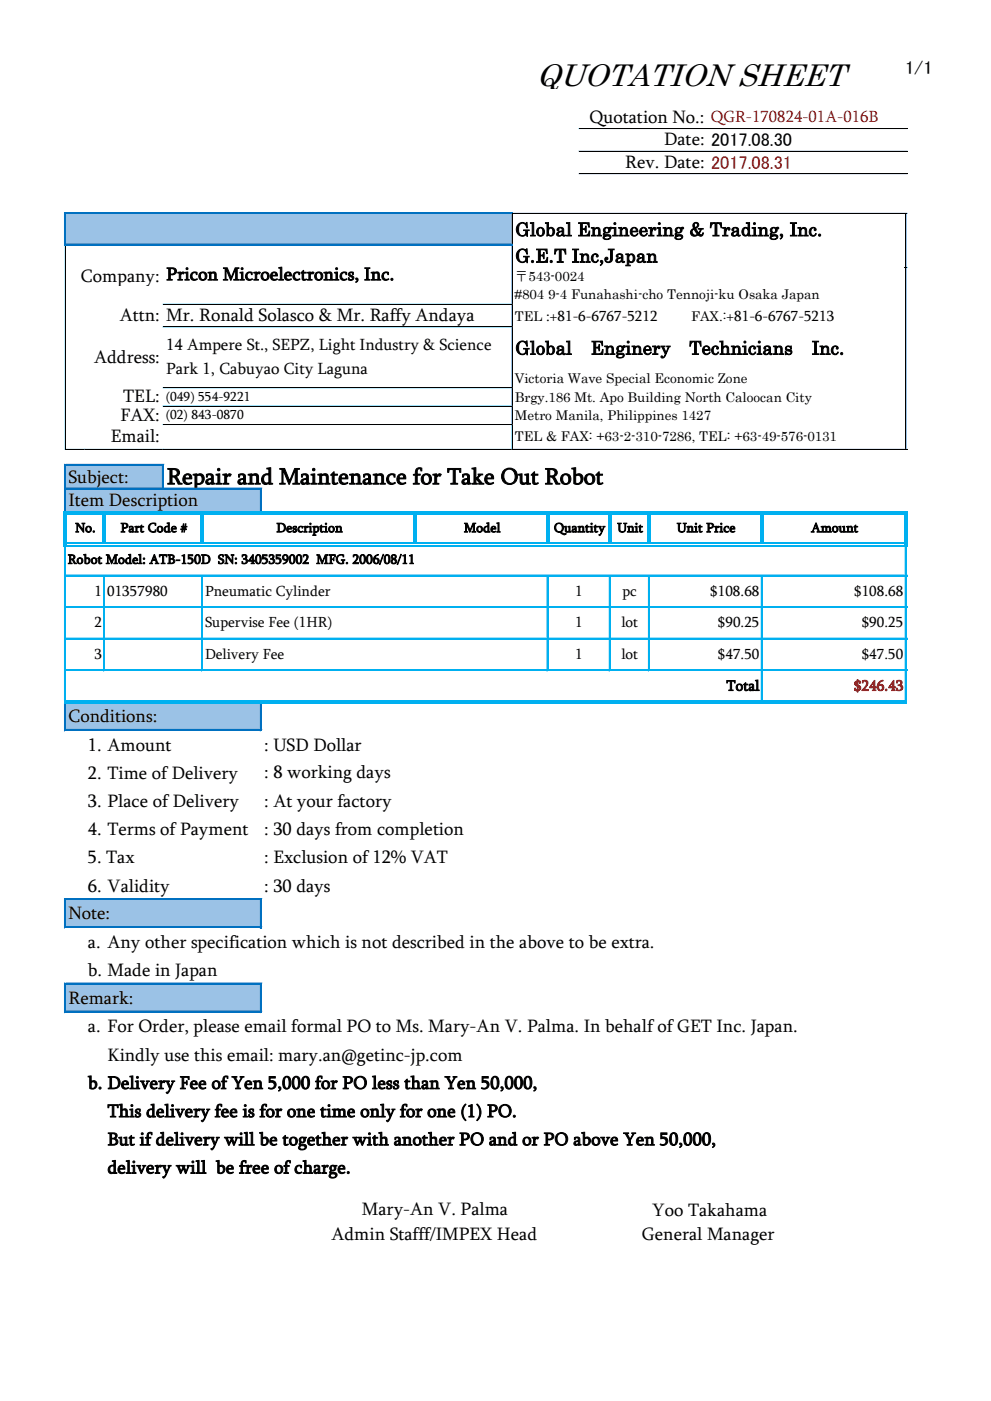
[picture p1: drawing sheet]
<svg xmlns="http://www.w3.org/2000/svg" width="210mm" height="297mm" viewBox="0 0 210 297" stroke-linecap="round" stroke-linejoin="round" font-family="sans-serif">
<defs><g id="words">
<text font-size="6.7" x="113.7" y="18.3">QUOTATION SHEET</text>
<text font-size="5" x="35.4" y="102.6">Repair and Maintenance for Take Out Robot</text>
<g font-size="3.9">
<text x="191.8" y="15.7">1/1</text>
<text x="124.9" y="26">Quotation No.: QGR-170824-01A-016B</text>
<text x="132.5" y="35.6">Rev. Date:</text>
<text x="140.7" y="30.8">Date:</text>
<text x="150.7" y="31">2017.08.30</text>
<text x="109.2" y="50">Global Engineering &amp; Trading, Inc.</text>
<text x="17.2" y="59.8">Company: Pricon Microelectronics, Inc.</text>
<text x="109.2" y="55.6">G.E.T Inc,Japan</text>
<text x="25.4" y="68">Attn: Mr. Ronald Solasco &amp; Mr. Raffy Andaya</text>
<text x="19.9" y="76.9">Address:</text>
<text x="109.2" y="75.1">Global　Enginery　Technicians　Inc.</text>
<text x="25.5" y="89.2">FAX:</text>
<text x="26.1" y="85.3">TEL:</text>
<text x="23.5" y="93.7">Email:</text>
<text x="14.5" y="107.3">Item Description</text>
<text x="14.5" y="102.3">Subject:</text>
<text x="14.5" y="152.9">Conditions:</text>
<text x="18.6" y="159.1">1. Amount</text>
<text x="56" y="159.1">: USD Dollar</text>
<text x="18.6" y="165">2. Time of Delivery</text>
<text x="56" y="164.9">: 8 working days</text>
<text x="18.6" y="171">3. Place of Delivery</text>
<text x="56" y="171">: At your factory</text>
<text x="18.6" y="177">4. Terms of Payment</text>
<text x="56" y="177">: 30 days from completion</text>
<text x="18.6" y="182.9">5. Tax</text>
<text x="56" y="182.9">: Exclusion of 12% VAT</text>
<text x="18.6" y="188.9">6. Validity</text>
<text x="56" y="188.9">: 30 days</text>
<text x="14.5" y="194.7">Note:</text>
<text x="18.6" y="200.9">a. Any other specification which is not described in the above to be extra.</text>
<text x="18.6" y="206.8">b. Made in Japan</text>
<text x="14.5" y="212.6">Remark:</text>
<text x="18.6" y="218.8">a. For Order, please email formal PO to Ms. Mary-An V. Palma. In behalf of GET Inc. Japan.</text>
<text x="22.8" y="224.7">Kindly use this email: mary.an@getinc-jp.com</text>
<text x="18.6" y="230.7">b. Delivery Fee of Yen 5,000 for PO less than Yen 50,000,</text>
<text x="22.8" y="236.7">This delivery fee is for one time only for one (1) PO.</text>
<text x="22.8" y="242.6">But if delivery will be together with another PO and or PO above Yen 50,000,</text>
<text x="72.9" y="242.6">Prepared and Checked by:</text>
<text x="143" y="242.6">Approved by:</text>
<text x="22.8" y="248.6">delivery will be free of charge.</text>
<text x="76.7" y="257.4">Mary-An V. Palma</text>
<text x="138.2" y="257.5">Yoo Takahama</text>
<text x="70.2" y="262.6">Admin Stafff/IMPEX Head</text>
<text x="136" y="262.8">General Manager</text>
</g>
<text font-size="3.9" fill="#f00" x="150.7" y="35.7">2017.08.31</text>
<g font-size="3.5">
<text x="35.2" y="74.3">14 Ampere St., SEPZ, Light Industry &amp; Science</text>
<text x="35.2" y="79.2">Park 1, Cabuyao City Laguna</text>
</g>
<g font-size="3.2">
<text x="20" y="126.3">1</text>
<text x="22.7" y="126.3">01357980</text>
<text x="43.4" y="126.3">Pneumatic Cylinder</text>
<text x="121.9" y="126.3">1</text>
<text x="131.9" y="126.3">pc</text>
<text x="150.5" y="126.3">$108.68</text>
<text x="181" y="126.3">$108.68</text>
<text x="20" y="132.9">2</text>
<text x="43.4" y="132.9">Supervise Fee (1HR)</text>
<text x="121.9" y="132.9">1</text>
<text x="131.6" y="132.9">lot</text>
<text x="152.1" y="132.9">$90.25</text>
<text x="182.6" y="132.9">$90.25</text>
<text x="20" y="139.6">3</text>
<text x="43.4" y="139.6">Delivery Fee</text>
<text x="121.9" y="139.6">1</text>
<text x="131.6" y="139.6">lot</text>
<text x="152.1" y="139.6">$47.50</text>
<text x="182.6" y="139.6">$47.50</text>
<text x="153.9" y="146.3">Total</text>
</g>
<text font-size="3.2" fill="#f00" x="180.9" y="146.3">$246.43</text>
<g font-size="2.8">
<text x="109.1" y="59.5">〒543-0024</text>
<text x="109.1" y="63.4">#804 9-4 Funahashi-cho Tennoji-ku Osaka Japan</text>
<text x="109.1" y="68">TEL :+81-6-6767-5212</text>
<text x="146.4" y="68">FAX.:+81-6-6767-5213</text>
<text x="109.1" y="81.2">Victoria Wave Special Economic Zone</text>
<text x="35.1" y="88.8">(02) 843-0870</text>
<text x="35.1" y="84.9">(049) 554-9221</text>
<text x="109.1" y="85.2">Brgy.186 Mt. Apo Building North Caloocan City</text>
<text x="109.1" y="88.9">Metro Manila, Philippines 1427</text>
<text x="109.1" y="93.5">TEL &amp; FAX: +63-2-310-7286, TEL: +63-49-576-0131</text>
<text x="16" y="112.8">No.</text>
<text x="25.5" y="112.8">Part Code #</text>
<text x="58.6" y="112.8">Description</text>
<text x="98.3" y="112.8">Model</text>
<text x="117.4" y="112.8">Quantity</text>
<text x="130.8" y="112.8">Unit</text>
<text x="143.4" y="112.8">Unit Price</text>
<text x="171.9" y="112.8">Amount</text>
<text x="14.4" y="119.4">Robot Model: ATB-150D SN: 3405359002 MFG. 2006/08/11</text>
</g>
</g></defs>
<g fill="#9bc2e6">
<path d="M13.9 45.2h94.6v6.7h-94.6z" fill-rule="evenodd"/>
<path d="M13.9 98.5h20.7v5.1h-20.7z" fill-rule="evenodd"/>
<path d="M13.9 103.6h41.4v5h-41.4z" fill-rule="evenodd"/>
<path d="M13.9 148.7h41.4v6h-41.4z" fill-rule="evenodd"/>
<path d="M13.9 190.5h41.4v6h-41.4z" fill-rule="evenodd"/>
<path d="M13.9 208.4h41.4v6h-41.4z" fill-rule="evenodd"/>
</g>
<path d="M13.7 45v7M14 45h94.5M13.7 98.4v9.8" fill="none" stroke="#0070c0" stroke-width=".21"/>
<path d="M13.8 45v7M14 45.2h94.5M13.8 98.4v9.9" fill="none" stroke="#0070c0" stroke-width=".34"/>
<path d="M108.5 45.4v6.3M108.5 52.1v37.9M192 45.2v50" fill="none" stroke="#4472c4" stroke-width=".21"/>
<path d="M13.8 52v43.2M108.5 45.3v6.4M108.5 52v38M192 45.2v50M13.9 95.2h94.6" fill="none" stroke="#000" stroke-width=".21"/>
<path d="M13.8 52.1v43.1M13.9 95.2h4.1M34.6 95.2h73.9" fill="none" stroke="#00b0f0" stroke-width=".21"/>
<path d="M18 95.2h16.5" fill="none" stroke="#5b9bd5" stroke-width=".21"/>
<g fill="#00b0f0">
<path d="M13.5 108.3h.6v7.5h-.6z" fill-rule="evenodd"/>
<path d="M21.8 108.9h.6v5.9h-.6z" fill-rule="evenodd"/>
<path d="M42.5 108.9h.7v5.9h-.7z" fill-rule="evenodd"/>
<path d="M115.7 108.9h.7v5.9h-.7z" fill-rule="evenodd"/>
<path d="M128.9 108.9h.7v5.9h-.7z" fill-rule="evenodd"/>
<path d="M137.2 108.9h.7v5.9h-.7z" fill-rule="evenodd"/>
<path d="M161.1 108.9h.7v5.9h-.7z" fill-rule="evenodd"/>
<path d="M191.6 108.9h.7v6.9h-.7z" fill-rule="evenodd"/>
</g>
<path d="M108.5 90v5.2M13.7 115.8v32.6M191.8 115.8v32.6M22 122.2v20M42.7 122.2v20" fill="none" stroke="#00b0f0" stroke-width=".21"/>
<path d="M13.8 115.8v32.6M191.9 115.8v32.6M22.1 122.1v20.1M42.8 122.1v20.1" fill="none" stroke="#00b0f0" stroke-width=".34"/>
<path d="M34.4 98.7v5M55.2 103.8v4.4M13.7 149.1v5.8M55.2 149.1v5.8M13.7 190.4v6.2M55.2 190.7v5.9M13.7 208.3v6.2M55.2 208.6v5.9" fill="none" stroke="#0070c0" stroke-width=".21"/>
<path d="M34.6 98.7v5M55.3 103.7v4.6M13.8 149.1v5.8M55.3 149.1v5.8M13.8 190.4v6.3M55.3 190.7v6M13.8 208.3v6.3M55.3 208.6v6" fill="none" stroke="#0070c0" stroke-width=".34"/>
<path d="M108.5 90v5.2" fill="none" stroke="#000" stroke-width=".21"/>
<path d="M87.6 108.9h.7v5.9h-.7z" fill-rule="evenodd" fill="#00b0f0"/>
<path d="M191.7 56.7h.5M34.6 64.5h73.9M34.6 69.2h73.9M34.6 82.2h73.9M34.6 86h73.9M34.6 90h73.9M115.9 122.2v20M129.1 122.2v20M137.4 122.2v20M161.3 122.2v26.2" fill="none" stroke="#00b0f0" stroke-width=".21"/>
<path d="M116.1 122.1v20.1M129.2 122.1v20.1M137.5 122.1v20.1M161.5 122.1v26.3" fill="none" stroke="#00b0f0" stroke-width=".34"/>
<path d="M122.7 27.2h69.5M122.7 32h69.5M122.7 36.8h69.5" fill="none" stroke="#5b9bd5" stroke-width=".21"/>
<path d="M122.7 27.2h69.5M122.7 32h69.5M122.7 36.8h69.5M108.5 45.2h83.7M34.6 64.5h73.9M34.6 69.2h73.9M34.6 82.2h73.9M34.6 86h73.9M34.6 90h73.9M108.5 95.2h83.7" fill="none" stroke="#000" stroke-width=".21"/>
<path d="M108.5 45.2h83.7M108.5 95.2h83.7" fill="none" stroke="#4472c4" stroke-width=".21"/>
<path d="M14 51.7h94.5M14 98.4h20.7M14 103.4h41.5" fill="none" stroke="#0070c0" stroke-width=".21"/>
<path d="M14 51.9h94.5M14 98.5h20.7M14 103.6h41.5" fill="none" stroke="#0070c0" stroke-width=".34"/>
<path d="M191.7 56.6l.5 .1z" fill-rule="evenodd" fill="#000"/>
<path d="M14.1 108.3h178.2v.6h-178.2z" fill-rule="evenodd" fill="#00b0f0"/>
<path d="M14.1 115h178.1M14.1 115.6h178.1M14 122h178.2M14 128.7h178.2M14 135.4h178.2M14 142h178.2" fill="none" stroke="#00b0f0" stroke-width=".34"/>
<path d="M14 121.8h178.2M14 128.5h178.2M14 135.2h178.2M14 141.9h178.2" fill="none" stroke="#00b0f0" stroke-width=".21"/>
<path d="M13.6 148.4h178.6v.7h-178.6z" fill-rule="evenodd" fill="#00b0f0"/>
<path d="M14 154.6h41.5M14 190.4h41.5M14 196.3h41.5M14 208.3h41.5M14 214.3h41.5" fill="none" stroke="#0070c0" stroke-width=".21"/>
<path d="M14 154.7h41.5M14 190.5h41.5M14 196.5h41.5M14 208.4h41.5M14 214.4h41.5" fill="none" stroke="#0070c0" stroke-width=".34"/>
<use href="#words"/>
</svg>
